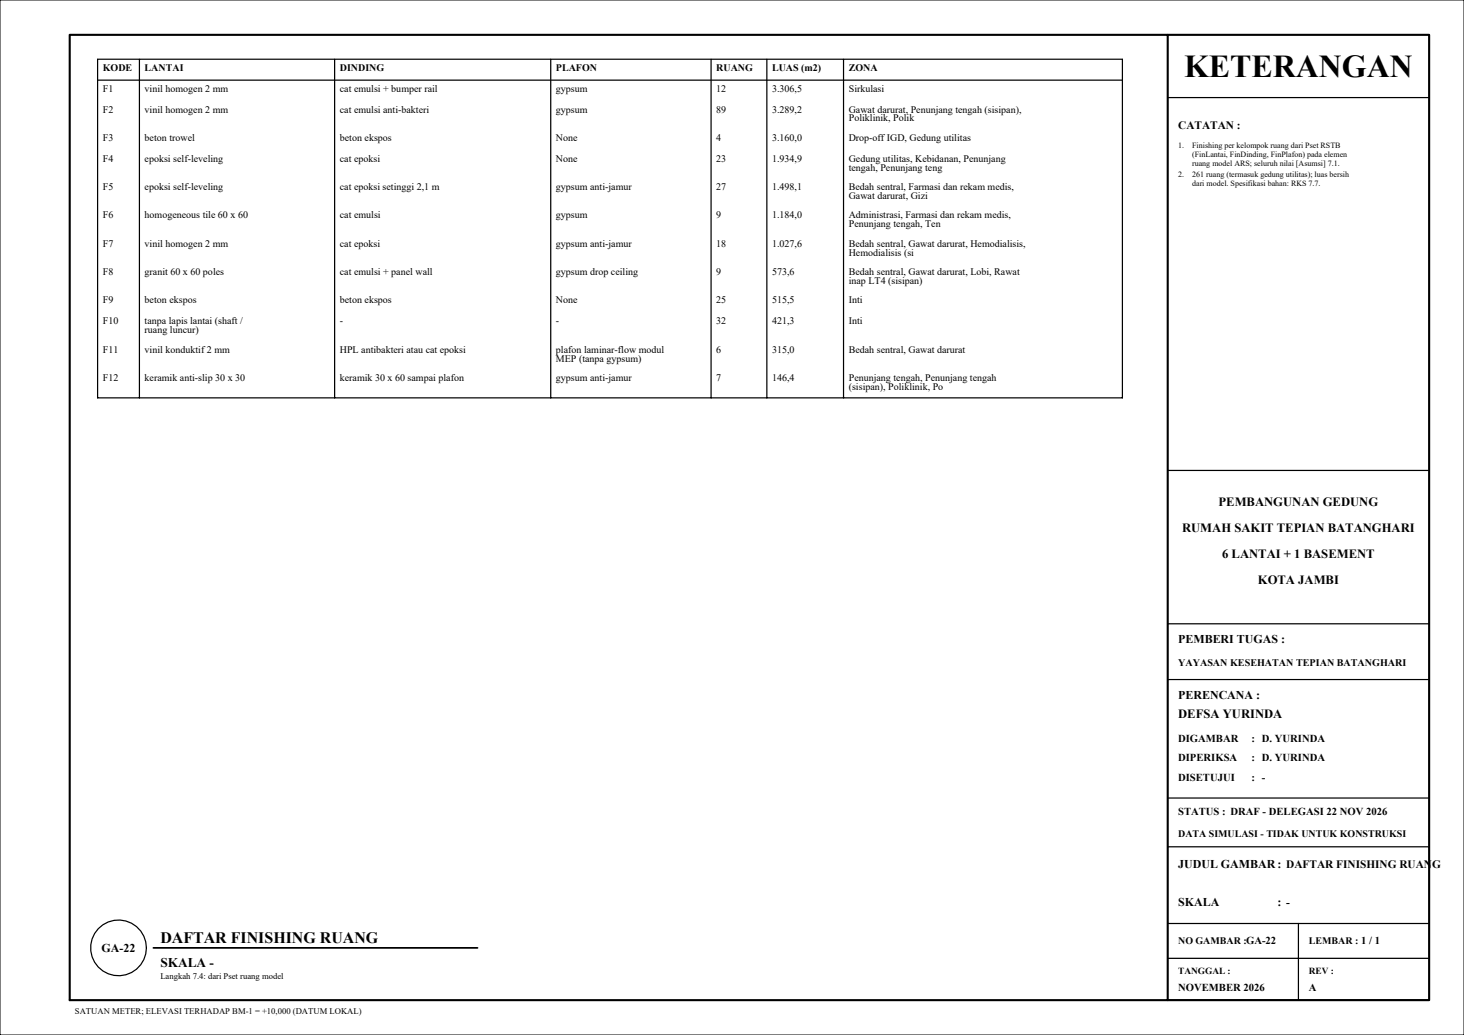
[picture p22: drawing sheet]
<svg xmlns="http://www.w3.org/2000/svg" width="420mm" height="297mm" viewBox="0 0 420 297" stroke-linecap="round" stroke-linejoin="round" font-family="sans-serif">
<defs><g id="words">
<text font-size="9.2" x="339.7" y="22">KETERANGAN</text>
<text font-size="4.6" x="46" y="270.5">DAFTAR FINISHING RUANG</text>
<text font-size="3.8" x="46" y="277.5">SKALA -</text>
<g font-size="3.6">
<text x="349.6" y="145.2">PEMBANGUNAN GEDUNG</text>
<text x="339.1" y="152.7">RUMAH SAKIT TEPIAN BATANGHARI</text>
<text x="350.6" y="160.2">6 LANTAI + 1 BASEMENT</text>
<text x="360.9" y="167.7">KOTA JAMBI</text>
<text x="338" y="206">DEFSA YURINDA</text>
</g>
<g font-size="3.4">
<text x="338" y="184.5">PEMBERI TUGAS :</text>
<text x="338" y="200.5">PERENCANA :</text>
<text x="338" y="249">JUDUL GAMBAR: DAFTAR FINISHING RUAN</text>
<text x="338" y="260">SKALA</text>
<text x="366.5" y="260">: -</text>
<text x="29.1" y="273.1">GA-22</text>
</g>
<g font-size="3.2">
<text x="338" y="37">CATATAN :</text>
<text x="410.9" y="249">G</text>
</g>
<g font-size="3.1">
<text x="338" y="213">DIGAMBAR</text>
<text x="359" y="213">: D. YURINDA</text>
<text x="338" y="218.5">DIPERIKSA</text>
<text x="359" y="218.5">: D. YURINDA</text>
<text x="338" y="224">DISETUJUI</text>
<text x="359" y="224">: -</text>
<text x="338" y="234">STATUS : DRAF - DELEGASI 22 NOV 2026</text>
<text x="338" y="284.5">NOVEMBER 2026</text>
<text x="375.5" y="284.5">A</text>
</g>
<g font-size="2.9">
<text x="29.5" y="20.3">KODE</text>
<text x="41.5" y="20.3">LANTAI</text>
<text x="97.5" y="20.3">DINDING</text>
<text x="159.5" y="20.3">PLAFON</text>
<text x="205.5" y="20.3">RUANG</text>
<text x="221.5" y="20.3">LUAS (m2)</text>
<text x="243.5" y="20.3">ZONA</text>
<text x="29.5" y="26.3">F1</text>
<text x="41.5" y="26.3">vinil homogen 2 mm</text>
<text x="97.5" y="26.3">cat emulsi + bumper rail</text>
<text x="159.5" y="26.3">gypsum</text>
<text x="205.5" y="26.3">12</text>
<text x="221.5" y="26.3">3.306,5</text>
<text x="243.5" y="26.3">Sirkulasi</text>
<text x="29.5" y="32.3">F2</text>
<text x="41.5" y="32.3">vinil homogen 2 mm</text>
<text x="97.5" y="32.3">cat emulsi anti-bakteri</text>
<text x="159.5" y="32.3">gypsum</text>
<text x="205.5" y="32.3">89</text>
<text x="221.5" y="32.3">3.289,2</text>
<text x="243.5" y="32.3">Gawat darurat, Penunjang tengah (sisipan),</text>
<text x="243.5" y="34.9">Poliklinik, Polik</text>
<text x="29.5" y="40.4">F3</text>
<text x="41.5" y="40.4">beton trowel</text>
<text x="97.5" y="40.4">beton ekspos</text>
<text x="159.5" y="40.4">None</text>
<text x="205.5" y="40.4">4</text>
<text x="221.5" y="40.4">3.160,0</text>
<text x="243.5" y="40.4">Drop-offIGD, Gedung utilitas</text>
<text x="29.5" y="46.4">F4</text>
<text x="41.5" y="46.4">epoksi self-leveling</text>
<text x="97.5" y="46.4">cat epoksi</text>
<text x="159.5" y="46.4">None</text>
<text x="205.5" y="46.4">23</text>
<text x="221.5" y="46.4">1.934,9</text>
<text x="243.5" y="46.4">Gedung utilitas, Kebidanan, Penunjang</text>
<text x="243.5" y="49">tengah, Penunjang teng</text>
<text x="29.5" y="54.6">F5</text>
<text x="41.5" y="54.6">epoksi self-leveling</text>
<text x="97.5" y="54.6">cat epoksi setinggi 2,1 m</text>
<text x="159.5" y="54.6">gypsum anti-jamur</text>
<text x="205.5" y="54.6">27</text>
<text x="221.5" y="54.6">1.498,1</text>
<text x="243.5" y="54.6">Bedah sentral, Farmasi dan rekam medis,</text>
<text x="243.5" y="57.1">Gawat darurat, Gizi</text>
<text x="29.5" y="62.7">F6</text>
<text x="41.5" y="62.7">homogeneous tile 60 x 60</text>
<text x="97.5" y="62.7">cat emulsi</text>
<text x="159.5" y="62.7">gypsum</text>
<text x="205.5" y="62.7">9</text>
<text x="221.5" y="62.7">1.184,0</text>
<text x="243.5" y="62.7">Administrasi, Farmasi dan rekam medis,</text>
<text x="243.5" y="65.3">Penunjang tengah, Ten</text>
<text x="29.5" y="70.8">F7</text>
<text x="41.5" y="70.8">vinil homogen 2 mm</text>
<text x="97.5" y="70.8">cat epoksi</text>
<text x="159.5" y="70.8">gypsum anti-jamur</text>
<text x="205.5" y="70.8">18</text>
<text x="221.5" y="70.8">1.027,6</text>
<text x="243.5" y="70.8">Bedah sentral, Gawat darurat, Hemodialisis,</text>
<text x="243.5" y="73.4">Hemodialisis (si</text>
<text x="29.5" y="79">F8</text>
<text x="41.5" y="79">granit 60 x 60 poles</text>
<text x="97.5" y="79">cat emulsi + panel wall</text>
<text x="159.5" y="79">gypsum drop ceiling</text>
<text x="205.5" y="79">9</text>
<text x="221.5" y="79">573,6</text>
<text x="243.5" y="79">Bedah sentral, Gawat darurat, Lobi, Rawat</text>
<text x="243.5" y="81.5">inap LT4 (sisipan)</text>
<text x="29.5" y="87.1">F9</text>
<text x="41.5" y="87.1">beton ekspos</text>
<text x="97.5" y="87.1">beton ekspos</text>
<text x="159.5" y="87.1">None</text>
<text x="205.5" y="87.1">25</text>
<text x="221.5" y="87.1">515,5</text>
<text x="243.5" y="87.1">Inti</text>
<text x="29.5" y="93.1">F10</text>
<text x="41.5" y="93.1">tanpa lapis lantai (shaft /</text>
<text x="41.5" y="95.6">ruang luncur)</text>
<text x="97.5" y="93.1">-</text>
<text x="159.5" y="93.1">-</text>
<text x="205.5" y="93.1">32</text>
<text x="221.5" y="93.1">421,3</text>
<text x="243.5" y="93.1">Inti</text>
<text x="29.5" y="101.2">F11</text>
<text x="41.5" y="101.2">vinil konduktif2 mm</text>
<text x="97.5" y="101.2">HPL antibakteri atau cat epoksi</text>
<text x="159.5" y="101.2">plafon laminar-flow modul</text>
<text x="205.5" y="101.2">6</text>
<text x="221.5" y="101.2">315,0</text>
<text x="243.5" y="101.2">Bedah sentral, Gawat darurat</text>
<text x="159.5" y="103.8">MEP (tanpa gypsum)</text>
<text x="29.5" y="109.3">F12</text>
<text x="41.5" y="109.3">keramik anti-slip 30 x 30</text>
<text x="97.5" y="109.3">keramik 30 x 60 sampai plafon</text>
<text x="159.5" y="109.3">gypsum anti-jamur</text>
<text x="205.5" y="109.3">7</text>
<text x="221.5" y="109.3">146,4</text>
<text x="243.5" y="109.3">Penunjang tengah, Penunjang tengah</text>
<text x="243.5" y="111.9">(sisipan), Poliklinik, Po</text>
<text x="338" y="191">YAYASAN KESEHATAN TEPIAN BATANGHARI</text>
<text x="338" y="240.2">DATA SIMULASI - TIDAK UNTUK KONSTRUKSI</text>
<text x="338" y="271">NO GAMBAR :GA-22</text>
<text x="375.5" y="271">LEMBAR : 1 / 1</text>
</g>
<g font-size="2.7">
<text x="338" y="279.5">TANGGAL :</text>
<text x="375.5" y="279.5">REV :</text>
</g>
<g font-size="2.5">
<text x="46" y="281">Langkah 7.4: dari Pset ruang model</text>
<text x="21.5" y="291">SATUAN METER; ELEVASI TERHADAP BM-1 = +10,000 (DATUM LOKAL)</text>
</g>
<g font-size="2.3">
<text x="338" y="42.5">1.</text>
<text x="342" y="42.5">Finishing per kelompok ruang dari Pset RSTB</text>
<text x="342" y="45">(FinLantai, FinDinding, FinPlafon) pada elemen</text>
<text x="342" y="47.5">ruang model ARS; seluruh nilai [Asumsi] 7.1.</text>
<text x="338" y="50.9">2.</text>
<text x="342" y="50.9">261 ruang (termasuk gedung utilitas); luas bersih</text>
<text x="342" y="53.4">dari model. Spesifikasi bahan: RKS 7.7.</text>
</g>
</g></defs>
<!-- layer: KOP -->
<path d="M0 0h420v297h-420z" fill="none" stroke="#000" stroke-width=".29"/>
<path d="M20 10h390v277h-390zM335 10v277" fill="none" stroke="#000" stroke-width=".6"/>
<path d="M335 28h75M335 135h75M335 179h75M335 195h75M335 229h75M335 243h75M335 265h75M335 275h75M372.5 265v22M335 287h75" fill="none" stroke="#000" stroke-width=".35"/>
<!-- layer: KERTAS-TEKS -->
<g fill="none" stroke="#000" stroke-width=".35">
<path d="M28 17h294v97.2h-294zM40 17v97.2M96 17v97.2M158 17v97.2M204 17v97.2M220 17v97.2M242 17v97.2M28 23h294"/>
<circle cx="34" cy="272" r="8"/>
</g>
<path d="M44 272h93" fill="none" stroke="#000" stroke-width=".5"/>
<use href="#words"/>
</svg>
